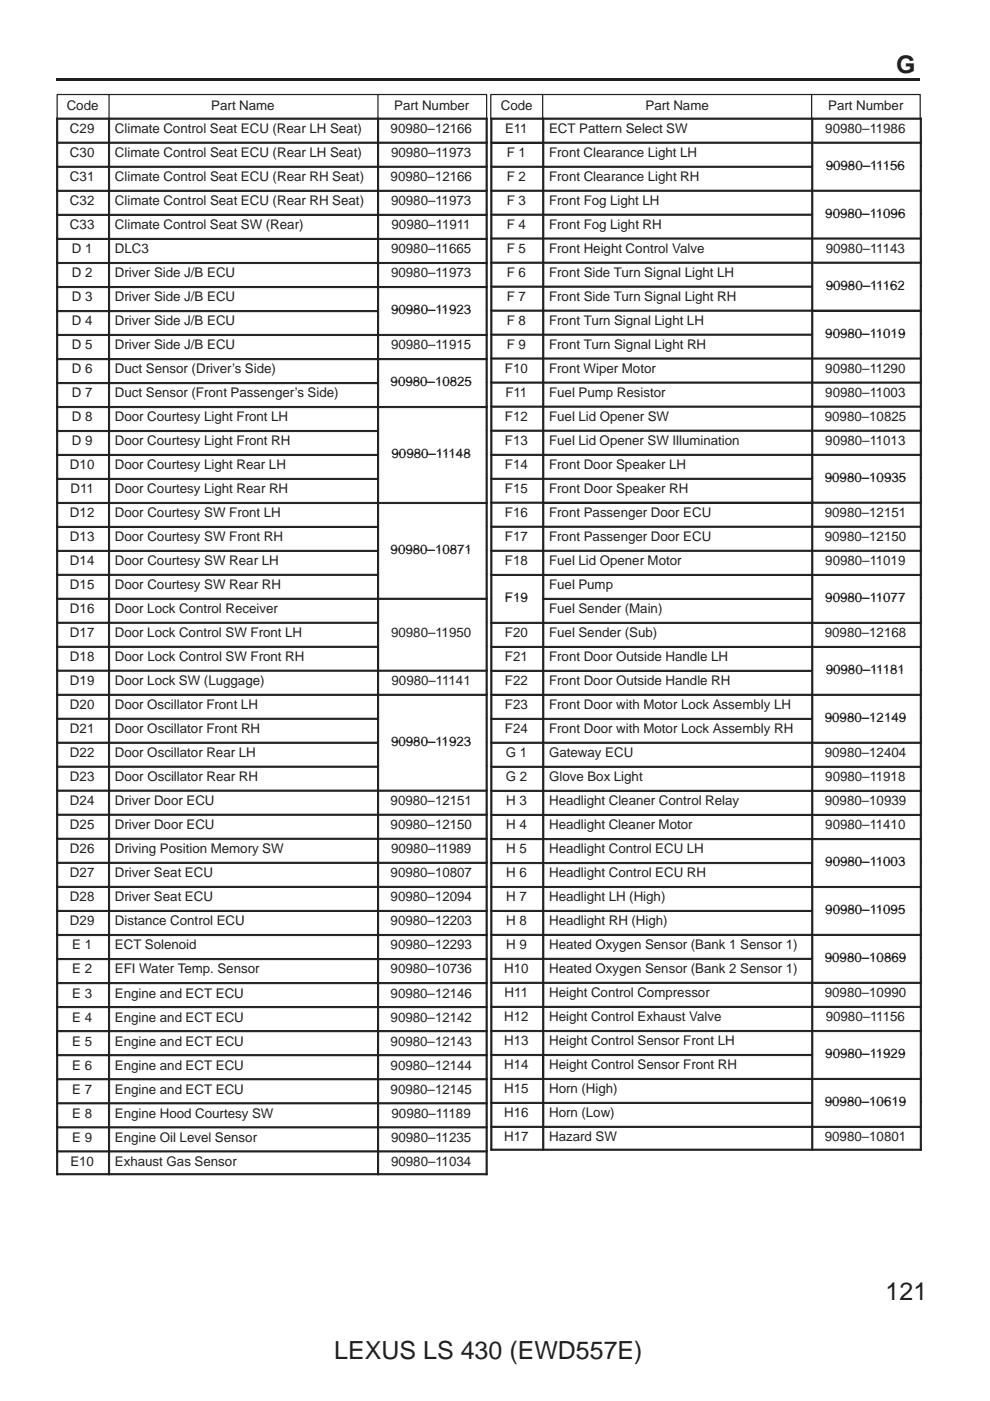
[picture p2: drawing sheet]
<svg xmlns="http://www.w3.org/2000/svg" width="210mm" height="297mm" viewBox="0 0 210 297" stroke-linecap="round" stroke-linejoin="round" font-family="sans-serif">
<defs><g id="words">
<g font-size="5.3" fill="#231f20">
<text x="190" y="15.5">G</text>
<text x="187.8" y="275.7">121</text>
<text x="70.9" y="288.2">LEXUS LS 430 (EWD557E)</text>
</g>
<g font-size="2.8" fill="#231f20">
<text x="14.1" y="23.4">Code</text>
<text x="44.8" y="23.4">Part Name</text>
<text x="83.6" y="23.4">Part Number</text>
<text x="106.2" y="23.4">Code</text>
<text x="136.9" y="23.4">Part Name</text>
<text x="175.6" y="23.4">Part Number</text>
<text x="14.8" y="28.2">C29</text>
<text x="24.4" y="28.2">Climate Control Seat ECU (Rear LH Seat)</text>
<text x="82.8" y="28.2">90980–12166</text>
<text x="107.1" y="28.2">E11</text>
<text x="116.4" y="28.2">ECT Pattern Select SW</text>
<text x="175" y="28.2">90980–11986</text>
<text x="14.8" y="33.3">C30</text>
<text x="24.4" y="33.3">Climate Control Seat ECU (Rear LH Seat)</text>
<text x="82.9" y="33.3">90980–11973</text>
<text x="107.5" y="33.3">F 1</text>
<text x="116.4" y="33.3">Front Clearance Light LH</text>
<text x="175.1" y="36">90980–11156</text>
<text x="14.8" y="38.4">C31</text>
<text x="24.4" y="38.4">Climate Control Seat ECU (Rear RH Seat)</text>
<text x="82.8" y="38.4">90980–12166</text>
<text x="107.5" y="38.4">F 2</text>
<text x="116.4" y="38.4">Front Clearance Light RH</text>
<text x="14.8" y="43.5">C32</text>
<text x="24.4" y="43.5">Climate Control Seat ECU (Rear RH Seat)</text>
<text x="82.9" y="43.5">90980–11973</text>
<text x="107.5" y="43.5">F 3</text>
<text x="116.4" y="43.5">Front Fog Light LH</text>
<text x="175" y="46.2">90980–11096</text>
<text x="14.8" y="48.6">C33</text>
<text x="15.2" y="53.7">D 1</text>
<text x="24.4" y="48.6">Climate Control Seat SW (Rear)</text>
<text x="24.4" y="53.7">DLC3</text>
<text x="82.9" y="53.7">90980–11665</text>
<text x="83" y="48.6">90980–11911</text>
<text x="107.5" y="48.5">F 4</text>
<text x="107.5" y="53.6">F 5</text>
<text x="116.4" y="48.5">Front Fog Light RH</text>
<text x="116.4" y="53.6">Front Height Control Valve</text>
<text x="175.1" y="53.6">90980–11143</text>
<text x="15.2" y="58.8">D 2</text>
<text x="24.4" y="58.8">Driver Side J/B ECU</text>
<text x="82.9" y="58.8">90980–11973</text>
<text x="107.5" y="58.7">F 6</text>
<text x="116.4" y="58.7">Front Side Turn Signal Light LH</text>
<text x="15.2" y="63.9">D 3</text>
<text x="24.4" y="63.9">Driver Side J/B ECU</text>
<text x="107.5" y="63.8">F 7</text>
<text x="116.4" y="63.8">Front Side Turn Signal Light RH</text>
<text x="175.1" y="61.4">90980–11162</text>
<text x="15.2" y="69">D 4</text>
<text x="24.4" y="69">Driver Side J/B ECU</text>
<text x="82.9" y="66.6">90980–11923</text>
<text x="107.5" y="68.9">F 8</text>
<text x="116.4" y="68.9">Front Turn Signal Light LH</text>
<text x="175" y="71.6">90980–11019</text>
<text x="15.2" y="74.1">D 5</text>
<text x="24.4" y="74.1">Driver Side J/B ECU</text>
<text x="82.9" y="74.1">90980–11915</text>
<text x="107.5" y="74">F 9</text>
<text x="116.4" y="74">Front Turn Signal Light RH</text>
<text x="15.2" y="79.2">D 6</text>
<text x="24.4" y="79.2">Duct Sensor (Driver’s Side)</text>
<text x="82.8" y="81.9">90980–10825</text>
<text x="107.1" y="79.1">F10</text>
<text x="116.4" y="79.1">Front Wiper Motor</text>
<text x="175" y="79.1">90980–11290</text>
<text x="15.2" y="84.2">D 7</text>
<text x="15.2" y="89.3">D 8</text>
<text x="24.4" y="84.2">Duct Sensor (Front Passenger’s Side)</text>
<text x="24.4" y="89.3">Door Courtesy Light Front LH</text>
<text x="107.1" y="89.3">F12</text>
<text x="107.2" y="84.2">F11</text>
<text x="116.4" y="84.2">Fuel Pump Resistor</text>
<text x="116.4" y="89.3">Fuel Lid Opener SW</text>
<text x="174.9" y="89.3">90980–10825</text>
<text x="175" y="84.2">90980–11003</text>
<text x="15.2" y="94.4">D 9</text>
<text x="24.4" y="94.4">Door Courtesy Light Front RH</text>
<text x="107.1" y="94.4">F13</text>
<text x="116.4" y="94.4">Fuel Lid Opener SW Illumination</text>
<text x="175" y="94.4">90980–11013</text>
<text x="14.8" y="99.5">D10</text>
<text x="24.4" y="99.5">Door Courtesy Light Rear LH</text>
<text x="83" y="97.1">90980–11148</text>
<text x="107.1" y="99.5">F14</text>
<text x="116.4" y="99.5">Front Door Speaker LH</text>
<text x="14.9" y="104.6">D11</text>
<text x="24.4" y="104.6">Door Courtesy Light Rear RH</text>
<text x="107.1" y="104.5">F15</text>
<text x="116.4" y="104.5">Front Door Speaker RH</text>
<text x="174.9" y="102.2">90980–10935</text>
<text x="14.8" y="109.7">D12</text>
<text x="24.4" y="109.7">Door Courtesy SW Front LH</text>
<text x="107.1" y="109.6">F16</text>
<text x="116.4" y="109.6">Front Passenger Door ECU</text>
<text x="174.9" y="109.6">90980–12151</text>
<text x="14.8" y="114.7">D13</text>
<text x="14.8" y="119.8">D14</text>
<text x="24.4" y="114.7">Door Courtesy SW Front RH</text>
<text x="24.4" y="119.8">Door Courtesy SW Rear LH</text>
<text x="82.8" y="117.5">90980–10871</text>
<text x="107.1" y="114.7">F17</text>
<text x="107.1" y="119.8">F18</text>
<text x="116.4" y="114.7">Front Passenger Door ECU</text>
<text x="116.4" y="119.8">Fuel Lid Opener Motor</text>
<text x="174.9" y="114.7">90980–12150</text>
<text x="175" y="119.8">90980–11019</text>
<text x="14.8" y="124.9">D15</text>
<text x="24.4" y="124.9">Door Courtesy SW Rear RH</text>
<text x="116.4" y="124.9">Fuel Pump</text>
<text x="14.8" y="130">D16</text>
<text x="24.4" y="130">Door Lock Control Receiver</text>
<text x="107.1" y="127.6">F19</text>
<text x="116.4" y="130">Fuel Sender (Main)</text>
<text x="175" y="127.6">90980–11077</text>
<text x="14.8" y="135.1">D17</text>
<text x="24.4" y="135.1">Door Lock Control SW Front LH</text>
<text x="82.9" y="135.1">90980–11950</text>
<text x="107.1" y="135.1">F20</text>
<text x="116.4" y="135.1">Fuel Sender (Sub)</text>
<text x="174.9" y="135.1">90980–12168</text>
<text x="14.8" y="140.2">D18</text>
<text x="24.4" y="140.2">Door Lock Control SW Front RH</text>
<text x="107.1" y="140.2">F21</text>
<text x="116.4" y="140.2">Front Door Outside Handle LH</text>
<text x="175.1" y="142.9">90980–11181</text>
<text x="14.8" y="145.3">D19</text>
<text x="24.4" y="145.3">Door Lock SW (Luggage)</text>
<text x="83" y="145.3">90980–11141</text>
<text x="107.1" y="145.3">F22</text>
<text x="116.4" y="145.3">Front Door Outside Handle RH</text>
<text x="14.8" y="150.3">D20</text>
<text x="14.8" y="155.4">D21</text>
<text x="24.4" y="150.3">Door Oscillator Front LH</text>
<text x="24.4" y="155.4">Door Oscillator Front RH</text>
<text x="107.1" y="150.3">F23</text>
<text x="107.1" y="155.4">F24</text>
<text x="116.4" y="150.3">Front Door with Motor Lock Assembly LH</text>
<text x="116.4" y="155.4">Front Door with Motor Lock Assembly RH</text>
<text x="174.9" y="153.1">90980–12149</text>
<text x="14.8" y="160.5">D22</text>
<text x="24.4" y="160.5">Door Oscillator Rear LH</text>
<text x="82.9" y="158.1">90980–11923</text>
<text x="107.2" y="160.5">G 1</text>
<text x="116.4" y="160.5">Gateway ECU</text>
<text x="174.9" y="160.5">90980–12404</text>
<text x="14.8" y="165.6">D23</text>
<text x="24.4" y="165.6">Door Oscillator Rear RH</text>
<text x="107.2" y="165.6">G 2</text>
<text x="116.4" y="165.6">Glove Box Light</text>
<text x="175" y="165.6">90980–11918</text>
<text x="14.8" y="170.7">D24</text>
<text x="24.4" y="170.7">Driver Door ECU</text>
<text x="82.8" y="170.7">90980–12151</text>
<text x="107.3" y="170.7">H 3</text>
<text x="116.4" y="170.7">Headlight Cleaner Control Relay</text>
<text x="174.9" y="170.7">90980–10939</text>
<text x="14.8" y="175.8">D25</text>
<text x="24.4" y="175.8">Driver Door ECU</text>
<text x="82.8" y="175.8">90980–12150</text>
<text x="107.3" y="175.8">H 4</text>
<text x="116.4" y="175.8">Headlight Cleaner Motor</text>
<text x="175" y="175.8">90980–11410</text>
<text x="14.8" y="180.9">D26</text>
<text x="14.8" y="186">D27</text>
<text x="24.4" y="180.9">Driving Position Memory SW</text>
<text x="24.4" y="186">Driver Seat ECU</text>
<text x="82.8" y="186">90980–10807</text>
<text x="82.9" y="180.9">90980–11989</text>
<text x="107.3" y="180.9">H 5</text>
<text x="107.3" y="186">H 6</text>
<text x="116.4" y="180.9">Headlight Control ECU LH</text>
<text x="116.4" y="186">Headlight Control ECU RH</text>
<text x="175" y="183.6">90980–11003</text>
<text x="14.8" y="191.1">D28</text>
<text x="24.4" y="191.1">Driver Seat ECU</text>
<text x="82.8" y="191.1">90980–12094</text>
<text x="107.3" y="191.1">H 7</text>
<text x="116.4" y="191.1">Headlight LH (High)</text>
<text x="14.8" y="196.2">D29</text>
<text x="24.4" y="196.2">Distance Control ECU</text>
<text x="82.8" y="196.2">90980–12203</text>
<text x="107.3" y="196.2">H 8</text>
<text x="116.4" y="196.2">Headlight RH (High)</text>
<text x="175" y="193.8">90980–11095</text>
<text x="15.3" y="201.3">E 1</text>
<text x="24.4" y="201.3">ECT Solenoid</text>
<text x="82.8" y="201.3">90980–12293</text>
<text x="107.3" y="201.2">H 9</text>
<text x="116.4" y="201.2">Heated Oxygen Sensor (Bank 1 Sensor 1)</text>
<text x="174.9" y="204">90980–10869</text>
<text x="15.3" y="206.4">E 2</text>
<text x="24.4" y="206.4">EFI Water Temp. Sensor</text>
<text x="82.8" y="206.4">90980–10736</text>
<text x="106.9" y="206.3">H10</text>
<text x="116.4" y="206.3">Heated Oxygen Sensor (Bank 2 Sensor 1)</text>
<text x="15.3" y="211.5">E 3</text>
<text x="24.4" y="211.5">Engine and ECT ECU</text>
<text x="82.8" y="211.5">90980–12146</text>
<text x="107" y="211.4">H11</text>
<text x="116.4" y="211.4">Height Control Compressor</text>
<text x="174.9" y="211.4">90980–10990</text>
<text x="15.3" y="216.6">E 4</text>
<text x="15.3" y="221.7">E 5</text>
<text x="24.4" y="216.6">Engine and ECT ECU</text>
<text x="24.4" y="221.7">Engine and ECT ECU</text>
<text x="82.8" y="216.6">90980–12142</text>
<text x="82.8" y="221.7">90980–12143</text>
<text x="106.9" y="216.5">H12</text>
<text x="106.9" y="221.6">H13</text>
<text x="116.4" y="216.5">Height Control Exhaust Valve</text>
<text x="116.4" y="221.6">Height Control Sensor Front LH</text>
<text x="175.1" y="216.5">90980–11156</text>
<text x="15.3" y="226.8">E 6</text>
<text x="24.4" y="226.8">Engine and ECT ECU</text>
<text x="82.8" y="226.8">90980–12144</text>
<text x="106.9" y="226.7">H14</text>
<text x="116.4" y="226.7">Height Control Sensor Front RH</text>
<text x="175" y="224.3">90980–11929</text>
<text x="15.3" y="231.9">E 7</text>
<text x="24.4" y="231.9">Engine and ECT ECU</text>
<text x="82.8" y="231.9">90980–12145</text>
<text x="106.9" y="231.8">H15</text>
<text x="116.4" y="231.8">Horn (High)</text>
<text x="15.3" y="237">E 8</text>
<text x="24.4" y="237">Engine Hood Courtesy SW</text>
<text x="83" y="237">90980–11189</text>
<text x="106.9" y="236.9">H16</text>
<text x="116.4" y="236.9">Horn (Low)</text>
<text x="174.9" y="234.5">90980–10619</text>
<text x="15.3" y="242.1">E 9</text>
<text x="24.4" y="242.1">Engine Oil Level Sensor</text>
<text x="82.9" y="242.1">90980–11235</text>
<text x="106.9" y="242">H17</text>
<text x="116.4" y="242">Hazard SW</text>
<text x="174.9" y="242">90980–10801</text>
<text x="14.9" y="247.2">E10</text>
<text x="24.4" y="247.2">Exhaust Gas Sensor</text>
<text x="82.9" y="247.2">90980–11034</text>
</g>
</g></defs>
<path d="M12 16.5h183.1v.5h-183.1z" fill-rule="evenodd" fill="#231f20"/>
<path d="M12.1 25v-5h91.1v5M23.1 20v5M80.1 20v5M104.1 25v-5h91v5M115.1 20v5M172.1 20v5" fill="none" stroke="#231f20" stroke-width=".26"/>
<g fill="#231f20" stroke="#231f20" stroke-width=".21">
<path d="M12 25h.2v5.1h-.2z" fill-rule="evenodd"/>
<path d="M12 25h11v.3h-11z" fill-rule="evenodd"/>
<path d="M23 25h.2v5.1h-.2z" fill-rule="evenodd"/>
<path d="M23 25h57v.3h-57z" fill-rule="evenodd"/>
<path d="M80 25h.3v5.1h-.3z" fill-rule="evenodd"/>
<path d="M103.1 25h.2v5.1h-.2z" fill-rule="evenodd"/>
<path d="M80 25h23.3v.3h-23.3z" fill-rule="evenodd"/>
<path d="M12 30.1h.2v5.1h-.2z" fill-rule="evenodd"/>
<path d="M12 30.1h11v.3h-11z" fill-rule="evenodd"/>
<path d="M23 30.1h.2v5.1h-.2z" fill-rule="evenodd"/>
<path d="M23 30.1h57v.3h-57z" fill-rule="evenodd"/>
<path d="M80 30.1h.3v5.1h-.3z" fill-rule="evenodd"/>
<path d="M103.1 30.1h.2v5.1h-.2z" fill-rule="evenodd"/>
<path d="M80 30.1h23.3v.3h-23.3z" fill-rule="evenodd"/>
<path d="M12 35.2h.2v5.1h-.2z" fill-rule="evenodd"/>
<path d="M12 35.2h11v.3h-11z" fill-rule="evenodd"/>
<path d="M23 35.2h.2v5.1h-.2z" fill-rule="evenodd"/>
<path d="M23 35.2h57v.3h-57z" fill-rule="evenodd"/>
<path d="M80 35.2h.3v5.1h-.3z" fill-rule="evenodd"/>
<path d="M103.1 35.2h.2v5.1h-.2z" fill-rule="evenodd"/>
<path d="M80 35.2h23.3v.3h-23.3z" fill-rule="evenodd"/>
<path d="M12 40.3h.2v5.1h-.2z" fill-rule="evenodd"/>
<path d="M12 40.3h11v.3h-11z" fill-rule="evenodd"/>
<path d="M23 40.3h.2v5.1h-.2z" fill-rule="evenodd"/>
<path d="M23 40.3h57v.3h-57z" fill-rule="evenodd"/>
<path d="M80 40.3h.3v5.1h-.3z" fill-rule="evenodd"/>
<path d="M103.1 40.3h.2v5.1h-.2z" fill-rule="evenodd"/>
<path d="M80 40.3h23.3v.3h-23.3z" fill-rule="evenodd"/>
<path d="M12 45.4h.2v5.1h-.2z" fill-rule="evenodd"/>
<path d="M12 45.4h11v.3h-11z" fill-rule="evenodd"/>
<path d="M23 45.4h.2v5.1h-.2z" fill-rule="evenodd"/>
<path d="M23 45.4h57v.3h-57z" fill-rule="evenodd"/>
<path d="M80 45.4h.3v5.1h-.3z" fill-rule="evenodd"/>
<path d="M103.1 45.4h.2v5.1h-.2z" fill-rule="evenodd"/>
<path d="M80 45.4h23.3v.3h-23.3z" fill-rule="evenodd"/>
<path d="M12 50.5h.2v5.1h-.2z" fill-rule="evenodd"/>
<path d="M12 50.5h11v.3h-11z" fill-rule="evenodd"/>
<path d="M23 50.5h.2v5.1h-.2z" fill-rule="evenodd"/>
<path d="M23 50.5h57v.3h-57z" fill-rule="evenodd"/>
<path d="M80 50.5h.3v5.1h-.3z" fill-rule="evenodd"/>
<path d="M103.1 50.5h.2v5.1h-.2z" fill-rule="evenodd"/>
<path d="M80 50.5h23.3v.3h-23.3z" fill-rule="evenodd"/>
<path d="M12 55.6h.2v5.1h-.2z" fill-rule="evenodd"/>
<path d="M12 55.6h11v.3h-11z" fill-rule="evenodd"/>
<path d="M23 55.6h.2v5.1h-.2z" fill-rule="evenodd"/>
<path d="M23 55.6h57v.3h-57z" fill-rule="evenodd"/>
<path d="M80 55.6h.3v5.1h-.3z" fill-rule="evenodd"/>
<path d="M103.1 55.6h.2v5.1h-.2z" fill-rule="evenodd"/>
<path d="M80 55.6h23.3v.3h-23.3z" fill-rule="evenodd"/>
<path d="M12 60.7h.2v5.1h-.2z" fill-rule="evenodd"/>
<path d="M12 60.7h11v.3h-11z" fill-rule="evenodd"/>
<path d="M23 60.7h.2v5.1h-.2z" fill-rule="evenodd"/>
<path d="M23 60.7h57v.3h-57z" fill-rule="evenodd"/>
<path d="M80 60.7h.3v5.1h-.3z" fill-rule="evenodd"/>
<path d="M103.1 60.7h.2v5.1h-.2z" fill-rule="evenodd"/>
<path d="M80 60.7h23.3v.3h-23.3z" fill-rule="evenodd"/>
<path d="M12 65.8h.2v5.1h-.2z" fill-rule="evenodd"/>
<path d="M12 65.8h11v.3h-11z" fill-rule="evenodd"/>
<path d="M23 65.8h.2v5.1h-.2z" fill-rule="evenodd"/>
<path d="M23 65.8h57v.3h-57z" fill-rule="evenodd"/>
<path d="M80 65.8h.3v5.1h-.3z" fill-rule="evenodd"/>
<path d="M103.1 65.8h.2v5.1h-.2z" fill-rule="evenodd"/>
<path d="M12 70.9h.2v5.1h-.2z" fill-rule="evenodd"/>
<path d="M12 70.9h11v.2h-11z" fill-rule="evenodd"/>
<path d="M23 70.9h.2v5.1h-.2z" fill-rule="evenodd"/>
<path d="M23 70.9h57v.2h-57z" fill-rule="evenodd"/>
<path d="M80 70.9h.3v5.1h-.3z" fill-rule="evenodd"/>
<path d="M103.1 70.9h.2v5.1h-.2z" fill-rule="evenodd"/>
<path d="M80 70.9h23.3v.2h-23.3z" fill-rule="evenodd"/>
<path d="M12 76h.2v5.1h-.2z" fill-rule="evenodd"/>
<path d="M12 76h11v.3h-11z" fill-rule="evenodd"/>
<path d="M23 76h.2v5.1h-.2z" fill-rule="evenodd"/>
<path d="M23 76h57v.3h-57z" fill-rule="evenodd"/>
<path d="M80 76h.3v5.1h-.3z" fill-rule="evenodd"/>
<path d="M103.1 76h.2v5.1h-.2z" fill-rule="evenodd"/>
<path d="M80 76h23.3v.3h-23.3z" fill-rule="evenodd"/>
<path d="M12 81.1h.2v5.1h-.2z" fill-rule="evenodd"/>
<path d="M12 81.1h11v.2h-11z" fill-rule="evenodd"/>
<path d="M23 81.1h.2v5.1h-.2z" fill-rule="evenodd"/>
<path d="M23 81.1h57v.2h-57z" fill-rule="evenodd"/>
<path d="M80 81.1h.3v5.1h-.3z" fill-rule="evenodd"/>
<path d="M103.1 81.1h.2v5.1h-.2z" fill-rule="evenodd"/>
<path d="M12 86.2h.2v5h-.2z" fill-rule="evenodd"/>
<path d="M12 86.2h11v.2h-11z" fill-rule="evenodd"/>
<path d="M23 86.2h.2v5h-.2z" fill-rule="evenodd"/>
<path d="M23 86.2h57v.2h-57z" fill-rule="evenodd"/>
<path d="M80 86.2h.3v5h-.3z" fill-rule="evenodd"/>
<path d="M103.1 86.2h.2v5h-.2z" fill-rule="evenodd"/>
<path d="M80 86.2h23.3v.2h-23.3z" fill-rule="evenodd"/>
<path d="M12 91.3h.2v5h-.2z" fill-rule="evenodd"/>
<path d="M12 91.3h11v.2h-11z" fill-rule="evenodd"/>
<path d="M23 91.3h.2v5h-.2z" fill-rule="evenodd"/>
<path d="M23 91.3h57v.2h-57z" fill-rule="evenodd"/>
<path d="M80 91.3h.3v5h-.3z" fill-rule="evenodd"/>
<path d="M103.1 91.3h.2v5h-.2z" fill-rule="evenodd"/>
<path d="M12 96.3h.2v5.1h-.2z" fill-rule="evenodd"/>
<path d="M12 96.3h11v.3h-11z" fill-rule="evenodd"/>
<path d="M23 96.3h.2v5.1h-.2z" fill-rule="evenodd"/>
<path d="M23 96.3h57v.3h-57z" fill-rule="evenodd"/>
<path d="M80 96.3h.3v5.1h-.3z" fill-rule="evenodd"/>
<path d="M103.1 96.3h.2v5.1h-.2z" fill-rule="evenodd"/>
<path d="M12 101.4h.2v5.1h-.2z" fill-rule="evenodd"/>
<path d="M12 101.4h11v.3h-11z" fill-rule="evenodd"/>
<path d="M23 101.4h.2v5.1h-.2z" fill-rule="evenodd"/>
<path d="M23 101.4h57v.3h-57z" fill-rule="evenodd"/>
<path d="M80 101.4h.3v5.1h-.3z" fill-rule="evenodd"/>
<path d="M103.1 101.4h.2v5.1h-.2z" fill-rule="evenodd"/>
<path d="M12 106.5h.2v5.1h-.2z" fill-rule="evenodd"/>
<path d="M12 106.5h11v.3h-11z" fill-rule="evenodd"/>
<path d="M23 106.5h.2v5.1h-.2z" fill-rule="evenodd"/>
<path d="M23 106.5h57v.3h-57z" fill-rule="evenodd"/>
<path d="M80 106.5h.3v5.1h-.3z" fill-rule="evenodd"/>
<path d="M103.1 106.5h.2v5.1h-.2z" fill-rule="evenodd"/>
<path d="M80 106.5h23.3v.3h-23.3z" fill-rule="evenodd"/>
<path d="M12 111.6h.2v5.1h-.2z" fill-rule="evenodd"/>
<path d="M12 111.6h11v.2h-11z" fill-rule="evenodd"/>
<path d="M23 111.6h.2v5.1h-.2z" fill-rule="evenodd"/>
<path d="M23 111.6h57v.2h-57z" fill-rule="evenodd"/>
<path d="M80 111.6h.3v5.1h-.3z" fill-rule="evenodd"/>
<path d="M103.1 111.6h.2v5.1h-.2z" fill-rule="evenodd"/>
<path d="M12 116.7h.2v5h-.2z" fill-rule="evenodd"/>
<path d="M12 116.7h11v.2h-11z" fill-rule="evenodd"/>
<path d="M23 116.7h.2v5h-.2z" fill-rule="evenodd"/>
<path d="M23 116.7h57v.2h-57z" fill-rule="evenodd"/>
<path d="M80 116.7h.3v5h-.3z" fill-rule="evenodd"/>
<path d="M103.1 116.7h.2v5h-.2z" fill-rule="evenodd"/>
<path d="M12 121.8h.2v5h-.2z" fill-rule="evenodd"/>
<path d="M12 121.8h11v.2h-11z" fill-rule="evenodd"/>
<path d="M23 121.8h.2v5h-.2z" fill-rule="evenodd"/>
<path d="M23 121.8h57v.2h-57z" fill-rule="evenodd"/>
<path d="M80 121.8h.3v5h-.3z" fill-rule="evenodd"/>
<path d="M103.1 121.8h.2v5h-.2z" fill-rule="evenodd"/>
<path d="M12 126.8h.2v5.1h-.2z" fill-rule="evenodd"/>
<path d="M12 126.8h11v.3h-11z" fill-rule="evenodd"/>
<path d="M23 126.8h.2v5.1h-.2z" fill-rule="evenodd"/>
<path d="M23 126.8h57v.3h-57z" fill-rule="evenodd"/>
<path d="M80 126.8h.3v5.1h-.3z" fill-rule="evenodd"/>
<path d="M103.1 126.8h.2v5.1h-.2z" fill-rule="evenodd"/>
<path d="M80 126.8h23.3v.3h-23.3z" fill-rule="evenodd"/>
<path d="M12 131.9h.2v5.1h-.2z" fill-rule="evenodd"/>
<path d="M12 131.9h11v.3h-11z" fill-rule="evenodd"/>
<path d="M23 131.9h.2v5.1h-.2z" fill-rule="evenodd"/>
<path d="M23 131.9h57v.3h-57z" fill-rule="evenodd"/>
<path d="M80 131.9h.3v5.1h-.3z" fill-rule="evenodd"/>
<path d="M103.1 131.9h.2v5.1h-.2z" fill-rule="evenodd"/>
<path d="M12 137h.2v5.1h-.2z" fill-rule="evenodd"/>
<path d="M12 137h11v.3h-11z" fill-rule="evenodd"/>
<path d="M23 137h.2v5.1h-.2z" fill-rule="evenodd"/>
<path d="M23 137h57v.3h-57z" fill-rule="evenodd"/>
<path d="M103.1 137h.2v5.1h-.2z" fill-rule="evenodd"/>
<path d="M12 142.1h.2v5.1h-.2z" fill-rule="evenodd"/>
<path d="M12 142.1h11v.2h-11z" fill-rule="evenodd"/>
<path d="M23 142.1h.2v5.1h-.2z" fill-rule="evenodd"/>
<path d="M23 142.1h57v.2h-57z" fill-rule="evenodd"/>
<path d="M80 142.1h.3v5.1h-.3z" fill-rule="evenodd"/>
<path d="M103.1 142.1h.2v5.1h-.2z" fill-rule="evenodd"/>
<path d="M80 142.1h23.3v.2h-23.3z" fill-rule="evenodd"/>
<path d="M12 147.2h.2v5.1h-.2z" fill-rule="evenodd"/>
<path d="M12 147.2h11v.2h-11z" fill-rule="evenodd"/>
<path d="M23 147.2h.2v5.1h-.2z" fill-rule="evenodd"/>
<path d="M23 147.2h57v.2h-57z" fill-rule="evenodd"/>
<path d="M80 147.2h.3v5.1h-.3z" fill-rule="evenodd"/>
<path d="M103.1 147.2h.2v5.1h-.2z" fill-rule="evenodd"/>
<path d="M80 147.2h23.3v.2h-23.3z" fill-rule="evenodd"/>
<path d="M12 152.3h.2v5h-.2z" fill-rule="evenodd"/>
<path d="M12 152.3h11v.2h-11z" fill-rule="evenodd"/>
<path d="M23 152.3h.2v5h-.2z" fill-rule="evenodd"/>
<path d="M23 152.3h57v.2h-57z" fill-rule="evenodd"/>
<path d="M80 152.3h.3v5h-.3z" fill-rule="evenodd"/>
<path d="M103.1 152.3h.2v5h-.2z" fill-rule="evenodd"/>
<path d="M12 157.4h.2v5h-.2z" fill-rule="evenodd"/>
<path d="M12 157.4h11v.2h-11z" fill-rule="evenodd"/>
<path d="M23 157.4h.2v5h-.2z" fill-rule="evenodd"/>
<path d="M23 157.4h57v.2h-57z" fill-rule="evenodd"/>
<path d="M80 157.4h.3v5h-.3z" fill-rule="evenodd"/>
<path d="M103.1 157.4h.2v5h-.2z" fill-rule="evenodd"/>
<path d="M12 162.4h.2v5.1h-.2z" fill-rule="evenodd"/>
<path d="M12 162.4h11v.3h-11z" fill-rule="evenodd"/>
<path d="M23 162.4h.2v5.1h-.2z" fill-rule="evenodd"/>
<path d="M23 162.4h57v.3h-57z" fill-rule="evenodd"/>
<path d="M80 162.4h.3v5.1h-.3z" fill-rule="evenodd"/>
<path d="M103.1 162.4h.2v5.1h-.2z" fill-rule="evenodd"/>
<path d="M12 167.5h.2v5.1h-.2z" fill-rule="evenodd"/>
<path d="M12 167.5h11v.3h-11z" fill-rule="evenodd"/>
<path d="M23 167.5h.2v5.1h-.2z" fill-rule="evenodd"/>
<path d="M23 167.5h57v.3h-57z" fill-rule="evenodd"/>
<path d="M80 167.5h.3v5.1h-.3z" fill-rule="evenodd"/>
<path d="M103.1 167.5h.2v5.1h-.2z" fill-rule="evenodd"/>
<path d="M80 167.5h23.3v.3h-23.3z" fill-rule="evenodd"/>
<path d="M12 172.6h.2v5.1h-.2z" fill-rule="evenodd"/>
<path d="M12 172.6h11v.3h-11z" fill-rule="evenodd"/>
<path d="M23 172.6h.2v5.1h-.2z" fill-rule="evenodd"/>
<path d="M23 172.6h57v.3h-57z" fill-rule="evenodd"/>
<path d="M80 172.6h.3v5.1h-.3z" fill-rule="evenodd"/>
<path d="M103.1 172.6h.2v5.1h-.2z" fill-rule="evenodd"/>
<path d="M80 172.6h23.3v.3h-23.3z" fill-rule="evenodd"/>
<path d="M12 177.7h.2v5.1h-.2z" fill-rule="evenodd"/>
<path d="M12 177.7h11v.3h-11z" fill-rule="evenodd"/>
<path d="M23 177.7h.2v5.1h-.2z" fill-rule="evenodd"/>
<path d="M23 177.7h57v.3h-57z" fill-rule="evenodd"/>
<path d="M80 177.7h.3v5.1h-.3z" fill-rule="evenodd"/>
<path d="M103.1 177.7h.2v5.1h-.2z" fill-rule="evenodd"/>
<path d="M80 177.7h23.3v.3h-23.3z" fill-rule="evenodd"/>
<path d="M12 182.8h.2v5.1h-.2z" fill-rule="evenodd"/>
<path d="M12 182.8h11v.3h-11z" fill-rule="evenodd"/>
<path d="M23 182.8h.2v5.1h-.2z" fill-rule="evenodd"/>
<path d="M23 182.8h57v.3h-57z" fill-rule="evenodd"/>
<path d="M80 182.8h.3v5.1h-.3z" fill-rule="evenodd"/>
<path d="M103.1 182.8h.2v5.1h-.2z" fill-rule="evenodd"/>
<path d="M80 182.8h23.3v.3h-23.3z" fill-rule="evenodd"/>
<path d="M12 187.9h.2v5.1h-.2z" fill-rule="evenodd"/>
<path d="M12 187.9h11v.3h-11z" fill-rule="evenodd"/>
<path d="M23 187.9h.2v5.1h-.2z" fill-rule="evenodd"/>
<path d="M23 187.9h57v.3h-57z" fill-rule="evenodd"/>
<path d="M80 187.9h.3v5.1h-.3z" fill-rule="evenodd"/>
<path d="M103.1 187.9h.2v5.1h-.2z" fill-rule="evenodd"/>
<path d="M80 187.9h23.3v.3h-23.3z" fill-rule="evenodd"/>
<path d="M12 193h.2v5.1h-.2z" fill-rule="evenodd"/>
<path d="M12 193h11v.3h-11z" fill-rule="evenodd"/>
<path d="M23 193h.2v5.1h-.2z" fill-rule="evenodd"/>
<path d="M23 193h57v.3h-57z" fill-rule="evenodd"/>
<path d="M80 193h.3v5.1h-.3z" fill-rule="evenodd"/>
<path d="M103.1 193h.2v5.1h-.2z" fill-rule="evenodd"/>
<path d="M80 193h23.3v.3h-23.3z" fill-rule="evenodd"/>
<path d="M12 198.1h.2v5.1h-.2z" fill-rule="evenodd"/>
<path d="M12 198.1h11v.3h-11z" fill-rule="evenodd"/>
<path d="M23 198.1h.2v5.1h-.2z" fill-rule="evenodd"/>
<path d="M23 198.1h57v.3h-57z" fill-rule="evenodd"/>
<path d="M80 198.1h.3v5.1h-.3z" fill-rule="evenodd"/>
<path d="M103.1 198.1h.2v5.1h-.2z" fill-rule="evenodd"/>
<path d="M80 198.1h23.3v.3h-23.3z" fill-rule="evenodd"/>
<path d="M12 203.2h.2v5.1h-.2z" fill-rule="evenodd"/>
<path d="M12 203.2h11v.3h-11z" fill-rule="evenodd"/>
<path d="M23 203.2h.2v5.1h-.2z" fill-rule="evenodd"/>
<path d="M23 203.2h57v.3h-57z" fill-rule="evenodd"/>
<path d="M80 203.2h.3v5.1h-.3z" fill-rule="evenodd"/>
<path d="M103.1 203.2h.2v5.1h-.2z" fill-rule="evenodd"/>
<path d="M80 203.2h23.3v.3h-23.3z" fill-rule="evenodd"/>
<path d="M12 208.3h.2v5.1h-.2z" fill-rule="evenodd"/>
<path d="M12 208.3h11v.3h-11z" fill-rule="evenodd"/>
<path d="M23 208.3h.2v5.1h-.2z" fill-rule="evenodd"/>
<path d="M23 208.3h57v.3h-57z" fill-rule="evenodd"/>
<path d="M80 208.3h.3v5.1h-.3z" fill-rule="evenodd"/>
<path d="M103.1 208.3h.2v5.1h-.2z" fill-rule="evenodd"/>
<path d="M80 208.3h23.3v.3h-23.3z" fill-rule="evenodd"/>
<path d="M12 213.4h.2v5.1h-.2z" fill-rule="evenodd"/>
<path d="M12 213.4h11v.2h-11z" fill-rule="evenodd"/>
<path d="M23 213.4h.2v5.1h-.2z" fill-rule="evenodd"/>
<path d="M23 213.4h57v.2h-57z" fill-rule="evenodd"/>
<path d="M80 213.4h.3v5.1h-.3z" fill-rule="evenodd"/>
<path d="M103.1 213.4h.2v5.1h-.2z" fill-rule="evenodd"/>
<path d="M80 213.4h23.3v.2h-23.3z" fill-rule="evenodd"/>
<path d="M12 218.5h11v.2h-11z" fill-rule="evenodd"/>
<path d="M23 218.5h.2v5.1h-.2z" fill-rule="evenodd"/>
<path d="M23 218.5h57v.2h-57z" fill-rule="evenodd"/>
<path d="M80 218.5h.3v5.1h-.3z" fill-rule="evenodd"/>
<path d="M103.1 218.5h.2v5.1h-.2z" fill-rule="evenodd"/>
<path d="M80 218.5h23.3v.2h-23.3z" fill-rule="evenodd"/>
<path d="M12 223.6h.2v5.1h-.2z" fill-rule="evenodd"/>
<path d="M12 223.6h11v.2h-11z" fill-rule="evenodd"/>
<path d="M23 223.6h.2v5.1h-.2z" fill-rule="evenodd"/>
<path d="M23 223.6h57v.2h-57z" fill-rule="evenodd"/>
<path d="M80 223.6h.3v5.1h-.3z" fill-rule="evenodd"/>
<path d="M103.1 223.6h.2v5.1h-.2z" fill-rule="evenodd"/>
<path d="M80 223.6h23.3v.2h-23.3z" fill-rule="evenodd"/>
<path d="M12 228.7h.2v5.1h-.2z" fill-rule="evenodd"/>
<path d="M12 228.7h11v.2h-11z" fill-rule="evenodd"/>
<path d="M23 228.7h.2v5.1h-.2z" fill-rule="evenodd"/>
<path d="M23 228.7h57v.2h-57z" fill-rule="evenodd"/>
<path d="M80 228.7h.3v5.1h-.3z" fill-rule="evenodd"/>
<path d="M103.1 228.7h.2v5.1h-.2z" fill-rule="evenodd"/>
<path d="M80 228.7h23.3v.2h-23.3z" fill-rule="evenodd"/>
<path d="M12 233.8h.2v5.1h-.2z" fill-rule="evenodd"/>
<path d="M12 233.8h11v.2h-11z" fill-rule="evenodd"/>
<path d="M23 233.8h.2v5.1h-.2z" fill-rule="evenodd"/>
<path d="M23 233.8h57v.2h-57z" fill-rule="evenodd"/>
<path d="M80 233.8h.3v5.1h-.3z" fill-rule="evenodd"/>
<path d="M103.1 233.8h.2v5.1h-.2z" fill-rule="evenodd"/>
<path d="M80 233.8h23.3v.2h-23.3z" fill-rule="evenodd"/>
<path d="M12 238.9h.2v5.1h-.2z" fill-rule="evenodd"/>
<path d="M12 238.9h11v.2h-11z" fill-rule="evenodd"/>
<path d="M23 238.9h.2v5.1h-.2z" fill-rule="evenodd"/>
<path d="M23 238.9h57v.2h-57z" fill-rule="evenodd"/>
<path d="M80 238.9h.3v5.1h-.3z" fill-rule="evenodd"/>
<path d="M103.1 238.9h.2v5.1h-.2z" fill-rule="evenodd"/>
<path d="M80 238.9h23.3v.2h-23.3z" fill-rule="evenodd"/>
<path d="M12 244h.2v5.1h-.2z" fill-rule="evenodd"/>
<path d="M12 244h11v.2h-11z" fill-rule="evenodd"/>
<path d="M12 248.8h11v.3h-11z" fill-rule="evenodd"/>
<path d="M23 244h.2v5.1h-.2z" fill-rule="evenodd"/>
<path d="M23 244h57v.2h-57z" fill-rule="evenodd"/>
<path d="M23 248.8h57v.3h-57z" fill-rule="evenodd"/>
<path d="M80 244h.3v5.1h-.3z" fill-rule="evenodd"/>
<path d="M103.1 244h.2v5.1h-.2z" fill-rule="evenodd"/>
<path d="M80 244h23.3v.2h-23.3z" fill-rule="evenodd"/>
<path d="M80 248.8h23.3v.3h-23.3z" fill-rule="evenodd"/>
<path d="M104.1 25h.2v5.1h-.2z" fill-rule="evenodd"/>
<path d="M104.1 25h10.9v.3h-10.9z" fill-rule="evenodd"/>
<path d="M115.1 25h.2v5.1h-.2z" fill-rule="evenodd"/>
<path d="M115.1 25h57v.3h-57z" fill-rule="evenodd"/>
<path d="M172.1 25h.2v5.1h-.2z" fill-rule="evenodd"/>
<path d="M195.1 25h.3v5.1h-.3z" fill-rule="evenodd"/>
<path d="M172.1 25h23.3v.3h-23.3z" fill-rule="evenodd"/>
<path d="M104.1 30.1h.2v5.1h-.2z" fill-rule="evenodd"/>
<path d="M115.1 30.1h.2v5.1h-.2z" fill-rule="evenodd"/>
<path d="M115.1 30.1h57v.3h-57z" fill-rule="evenodd"/>
<path d="M172.1 30.1h.2v5.1h-.2z" fill-rule="evenodd"/>
<path d="M195.1 30.1h.3v5.1h-.3z" fill-rule="evenodd"/>
<path d="M172.1 30.1h23.3v.3h-23.3z" fill-rule="evenodd"/>
<path d="M104.1 35.2h.2v5.1h-.2z" fill-rule="evenodd"/>
<path d="M104.1 35.2h10.9v.3h-10.9z" fill-rule="evenodd"/>
<path d="M115.1 35.2h.2v5.1h-.2z" fill-rule="evenodd"/>
<path d="M115.1 35.2h57v.3h-57z" fill-rule="evenodd"/>
<path d="M172.1 35.2h.2v5.1h-.2z" fill-rule="evenodd"/>
<path d="M195.1 35.2h.3v5.1h-.3z" fill-rule="evenodd"/>
<path d="M104.1 40.3h.2v5.1h-.2z" fill-rule="evenodd"/>
<path d="M104.1 40.3h10.9v.3h-10.9z" fill-rule="evenodd"/>
<path d="M115.1 40.3h.2v5.1h-.2z" fill-rule="evenodd"/>
<path d="M115.1 40.3h57v.3h-57z" fill-rule="evenodd"/>
<path d="M172.1 40.3h.2v5.1h-.2z" fill-rule="evenodd"/>
<path d="M195.1 40.3h.3v5.1h-.3z" fill-rule="evenodd"/>
<path d="M172.1 40.3h23.3v.3h-23.3z" fill-rule="evenodd"/>
<path d="M104.1 45.4h.2v5h-.2z" fill-rule="evenodd"/>
<path d="M104.1 45.4h10.9v.2h-10.9z" fill-rule="evenodd"/>
<path d="M115.1 45.4h.2v5h-.2z" fill-rule="evenodd"/>
<path d="M115.1 45.4h57v.2h-57z" fill-rule="evenodd"/>
<path d="M172.1 45.4h.2v5h-.2z" fill-rule="evenodd"/>
<path d="M195.1 45.4h.3v5h-.3z" fill-rule="evenodd"/>
<path d="M104.1 50.5h.2v5.1h-.2z" fill-rule="evenodd"/>
<path d="M104.1 50.5h10.9v.2h-10.9z" fill-rule="evenodd"/>
<path d="M115.1 50.5h.2v5.1h-.2z" fill-rule="evenodd"/>
<path d="M115.1 50.5h57v.2h-57z" fill-rule="evenodd"/>
<path d="M172.1 50.5h.2v5.1h-.2z" fill-rule="evenodd"/>
<path d="M195.1 50.5h.3v5.1h-.3z" fill-rule="evenodd"/>
<path d="M172.1 50.5h23.3v.2h-23.3z" fill-rule="evenodd"/>
<path d="M104.1 55.6h.2v5h-.2z" fill-rule="evenodd"/>
<path d="M104.1 55.6h10.9v.2h-10.9z" fill-rule="evenodd"/>
<path d="M115.1 55.6h.2v5h-.2z" fill-rule="evenodd"/>
<path d="M115.1 55.6h57v.2h-57z" fill-rule="evenodd"/>
<path d="M172.1 55.6h.2v5h-.2z" fill-rule="evenodd"/>
<path d="M195.1 55.6h.3v5h-.3z" fill-rule="evenodd"/>
<path d="M172.1 55.6h23.3v.2h-23.3z" fill-rule="evenodd"/>
<path d="M104.1 60.7h.2v5h-.2z" fill-rule="evenodd"/>
<path d="M104.1 60.7h10.9v.2h-10.9z" fill-rule="evenodd"/>
<path d="M115.1 60.7h.2v5h-.2z" fill-rule="evenodd"/>
<path d="M115.1 60.7h57v.2h-57z" fill-rule="evenodd"/>
<path d="M172.1 60.7h.2v5h-.2z" fill-rule="evenodd"/>
<path d="M195.1 60.7h.3v5h-.3z" fill-rule="evenodd"/>
<path d="M104.1 65.7h.2v5.1h-.2z" fill-rule="evenodd"/>
<path d="M104.1 65.7h10.9v.3h-10.9z" fill-rule="evenodd"/>
<path d="M115.1 65.7h.2v5.1h-.2z" fill-rule="evenodd"/>
<path d="M115.1 65.7h57v.3h-57z" fill-rule="evenodd"/>
<path d="M172.1 65.7h.2v5.1h-.2z" fill-rule="evenodd"/>
<path d="M195.1 65.7h.3v5.1h-.3z" fill-rule="evenodd"/>
<path d="M104.1 70.8h.2v5.1h-.2z" fill-rule="evenodd"/>
<path d="M104.1 70.8h10.9v.3h-10.9z" fill-rule="evenodd"/>
<path d="M115.1 70.8h.2v5.1h-.2z" fill-rule="evenodd"/>
<path d="M115.1 70.8h57v.3h-57z" fill-rule="evenodd"/>
<path d="M172.1 70.8h.2v5.1h-.2z" fill-rule="evenodd"/>
<path d="M195.1 70.8h.3v5.1h-.3z" fill-rule="evenodd"/>
<path d="M104.1 75.9h.2v5.1h-.2z" fill-rule="evenodd"/>
<path d="M104.1 75.9h10.9v.2h-10.9z" fill-rule="evenodd"/>
<path d="M115.1 75.9h.2v5.1h-.2z" fill-rule="evenodd"/>
<path d="M115.1 75.9h57v.2h-57z" fill-rule="evenodd"/>
<path d="M172.1 75.9h.2v5.1h-.2z" fill-rule="evenodd"/>
<path d="M195.1 75.9h.3v5.1h-.3z" fill-rule="evenodd"/>
<path d="M172.1 75.9h23.3v.2h-23.3z" fill-rule="evenodd"/>
<path d="M104.1 81h.2v5.1h-.2z" fill-rule="evenodd"/>
<path d="M104.1 81h10.9v.2h-10.9z" fill-rule="evenodd"/>
<path d="M115.1 81h.2v5.1h-.2z" fill-rule="evenodd"/>
<path d="M115.1 81h57v.2h-57z" fill-rule="evenodd"/>
<path d="M172.1 81h.2v5.1h-.2z" fill-rule="evenodd"/>
<path d="M195.1 81h.3v5.1h-.3z" fill-rule="evenodd"/>
<path d="M172.1 81h23.3v.2h-23.3z" fill-rule="evenodd"/>
<path d="M104.1 86.1h.2v5.1h-.2z" fill-rule="evenodd"/>
<path d="M104.1 86.1h10.9v.2h-10.9z" fill-rule="evenodd"/>
<path d="M115.1 86.1h.2v5.1h-.2z" fill-rule="evenodd"/>
<path d="M115.1 86.1h57v.2h-57z" fill-rule="evenodd"/>
<path d="M172.1 86.1h.2v5.1h-.2z" fill-rule="evenodd"/>
<path d="M195.1 86.1h.3v5.1h-.3z" fill-rule="evenodd"/>
<path d="M172.1 86.1h23.3v.2h-23.3z" fill-rule="evenodd"/>
<path d="M104.1 91.2h.2v5.1h-.2z" fill-rule="evenodd"/>
<path d="M104.1 91.2h10.9v.2h-10.9z" fill-rule="evenodd"/>
<path d="M115.1 91.2h.2v5.1h-.2z" fill-rule="evenodd"/>
<path d="M115.1 91.2h57v.2h-57z" fill-rule="evenodd"/>
<path d="M172.1 91.2h.2v5.1h-.2z" fill-rule="evenodd"/>
<path d="M195.1 91.2h.3v5.1h-.3z" fill-rule="evenodd"/>
<path d="M172.1 91.2h23.3v.2h-23.3z" fill-rule="evenodd"/>
<path d="M104.1 96.3h.2v5.1h-.2z" fill-rule="evenodd"/>
<path d="M104.1 96.3h10.9v.3h-10.9z" fill-rule="evenodd"/>
<path d="M115.1 96.3h.2v5.1h-.2z" fill-rule="evenodd"/>
<path d="M115.1 96.3h57v.3h-57z" fill-rule="evenodd"/>
<path d="M172.1 96.3h.2v5.1h-.2z" fill-rule="evenodd"/>
<path d="M195.1 96.3h.3v5.1h-.3z" fill-rule="evenodd"/>
<path d="M172.1 96.3h23.3v.3h-23.3z" fill-rule="evenodd"/>
<path d="M104.1 101.4h.2v5h-.2z" fill-rule="evenodd"/>
<path d="M104.1 101.4h10.9v.2h-10.9z" fill-rule="evenodd"/>
<path d="M115.1 101.4h.2v5h-.2z" fill-rule="evenodd"/>
<path d="M115.1 101.4h57v.2h-57z" fill-rule="evenodd"/>
<path d="M172.1 101.4h.2v5h-.2z" fill-rule="evenodd"/>
<path d="M195.1 101.4h.3v5h-.3z" fill-rule="evenodd"/>
<path d="M104.1 106.5h.2v5h-.2z" fill-rule="evenodd"/>
<path d="M104.1 106.5h10.9v.2h-10.9z" fill-rule="evenodd"/>
<path d="M115.1 106.5h.2v5h-.2z" fill-rule="evenodd"/>
<path d="M172.1 106.5h.2v5h-.2z" fill-rule="evenodd"/>
<path d="M195.1 106.5h.3v5h-.3z" fill-rule="evenodd"/>
<path d="M172.1 106.5h23.3v.2h-23.3z" fill-rule="evenodd"/>
<path d="M104.1 111.6h.2v5h-.2z" fill-rule="evenodd"/>
<path d="M104.1 111.6h10.9v.2h-10.9z" fill-rule="evenodd"/>
<path d="M115.1 111.6h.2v5h-.2z" fill-rule="evenodd"/>
<path d="M115.1 111.6h57v.2h-57z" fill-rule="evenodd"/>
<path d="M172.1 111.6h.2v5h-.2z" fill-rule="evenodd"/>
<path d="M195.1 111.6h.3v5h-.3z" fill-rule="evenodd"/>
<path d="M172.1 111.6h23.3v.2h-23.3z" fill-rule="evenodd"/>
<path d="M104.1 116.7h.2v5.1h-.2z" fill-rule="evenodd"/>
<path d="M104.1 116.7h10.9v.2h-10.9z" fill-rule="evenodd"/>
<path d="M115.1 116.7h.2v5.1h-.2z" fill-rule="evenodd"/>
<path d="M115.1 116.7h57v.2h-57z" fill-rule="evenodd"/>
<path d="M172.1 116.7h.2v5.1h-.2z" fill-rule="evenodd"/>
<path d="M195.1 116.7h.3v5.1h-.3z" fill-rule="evenodd"/>
<path d="M172.1 116.7h23.3v.2h-23.3z" fill-rule="evenodd"/>
<path d="M104.1 121.8h.2v5h-.2z" fill-rule="evenodd"/>
<path d="M104.1 121.8h10.9v.2h-10.9z" fill-rule="evenodd"/>
<path d="M115.1 121.8h.2v5h-.2z" fill-rule="evenodd"/>
<path d="M115.1 121.8h57v.2h-57z" fill-rule="evenodd"/>
<path d="M172.1 121.8h.2v5h-.2z" fill-rule="evenodd"/>
<path d="M195.1 121.8h.3v5h-.3z" fill-rule="evenodd"/>
<path d="M172.1 121.8h23.3v.2h-23.3z" fill-rule="evenodd"/>
<path d="M104.1 126.9h.2v5h-.2z" fill-rule="evenodd"/>
<path d="M115.1 126.9h.2v5h-.2z" fill-rule="evenodd"/>
<path d="M115.1 126.9h57v.2h-57z" fill-rule="evenodd"/>
<path d="M172.1 126.9h.2v5h-.2z" fill-rule="evenodd"/>
<path d="M195.1 126.9h.3v5h-.3z" fill-rule="evenodd"/>
<path d="M104.1 131.9h.2v5.1h-.2z" fill-rule="evenodd"/>
<path d="M104.1 131.9h10.9v.3h-10.9z" fill-rule="evenodd"/>
<path d="M115.1 131.9h.2v5.1h-.2z" fill-rule="evenodd"/>
<path d="M115.1 131.9h57v.3h-57z" fill-rule="evenodd"/>
<path d="M172.1 131.9h.2v5.1h-.2z" fill-rule="evenodd"/>
<path d="M195.1 131.9h.3v5.1h-.3z" fill-rule="evenodd"/>
<path d="M172.1 131.9h23.3v.3h-23.3z" fill-rule="evenodd"/>
<path d="M104.1 137h.2v5.1h-.2z" fill-rule="evenodd"/>
<path d="M104.1 137h10.9v.3h-10.9z" fill-rule="evenodd"/>
<path d="M115.1 137h.2v5.1h-.2z" fill-rule="evenodd"/>
<path d="M115.1 137h57v.3h-57z" fill-rule="evenodd"/>
<path d="M172.1 137h.2v5.1h-.2z" fill-rule="evenodd"/>
<path d="M195.1 137h.3v5.1h-.3z" fill-rule="evenodd"/>
<path d="M172.1 137h23.3v.3h-23.3z" fill-rule="evenodd"/>
<path d="M104.1 142.1h.2v5.1h-.2z" fill-rule="evenodd"/>
<path d="M104.1 142.1h10.9v.3h-10.9z" fill-rule="evenodd"/>
<path d="M115.1 142.1h.2v5.1h-.2z" fill-rule="evenodd"/>
<path d="M115.1 142.1h57v.3h-57z" fill-rule="evenodd"/>
<path d="M172.1 142.1h.2v5.1h-.2z" fill-rule="evenodd"/>
<path d="M195.1 142.1h.3v5.1h-.3z" fill-rule="evenodd"/>
<path d="M104.1 147.2h.2v5.1h-.2z" fill-rule="evenodd"/>
<path d="M115.1 147.2h.2v5.1h-.2z" fill-rule="evenodd"/>
<path d="M115.1 147.2h57v.2h-57z" fill-rule="evenodd"/>
<path d="M172.1 147.2h.2v5.1h-.2z" fill-rule="evenodd"/>
<path d="M195.1 147.2h.3v5.1h-.3z" fill-rule="evenodd"/>
<path d="M172.1 147.2h23.3v.2h-23.3z" fill-rule="evenodd"/>
<path d="M104.1 152.3h.2v5h-.2z" fill-rule="evenodd"/>
<path d="M104.1 152.3h10.9v.2h-10.9z" fill-rule="evenodd"/>
<path d="M115.1 152.3h.2v5h-.2z" fill-rule="evenodd"/>
<path d="M115.1 152.3h57v.2h-57z" fill-rule="evenodd"/>
<path d="M172.1 152.3h.2v5h-.2z" fill-rule="evenodd"/>
<path d="M195.1 152.3h.3v5h-.3z" fill-rule="evenodd"/>
<path d="M104.1 157.4h.2v5h-.2z" fill-rule="evenodd"/>
<path d="M104.1 157.4h10.9v.2h-10.9z" fill-rule="evenodd"/>
<path d="M115.1 157.4h.2v5h-.2z" fill-rule="evenodd"/>
<path d="M115.1 157.4h57v.2h-57z" fill-rule="evenodd"/>
<path d="M172.1 157.4h.2v5h-.2z" fill-rule="evenodd"/>
<path d="M195.1 157.4h.3v5h-.3z" fill-rule="evenodd"/>
<path d="M172.1 157.4h23.3v.2h-23.3z" fill-rule="evenodd"/>
<path d="M104.1 162.5h.2v5h-.2z" fill-rule="evenodd"/>
<path d="M104.1 162.5h10.9v.2h-10.9z" fill-rule="evenodd"/>
<path d="M115.1 162.5h.2v5h-.2z" fill-rule="evenodd"/>
<path d="M115.1 162.5h57v.2h-57z" fill-rule="evenodd"/>
<path d="M172.1 162.5h.2v5h-.2z" fill-rule="evenodd"/>
<path d="M195.1 162.5h.3v5h-.3z" fill-rule="evenodd"/>
<path d="M172.1 162.5h23.3v.2h-23.3z" fill-rule="evenodd"/>
<path d="M104.1 167.6h.2v5h-.2z" fill-rule="evenodd"/>
<path d="M104.1 167.6h10.9v.2h-10.9z" fill-rule="evenodd"/>
<path d="M115.1 167.6h.2v5h-.2z" fill-rule="evenodd"/>
<path d="M115.1 167.6h57v.2h-57z" fill-rule="evenodd"/>
<path d="M172.1 167.6h.2v5h-.2z" fill-rule="evenodd"/>
<path d="M195.1 167.6h.3v5h-.3z" fill-rule="evenodd"/>
<path d="M172.1 167.6h23.3v.2h-23.3z" fill-rule="evenodd"/>
<path d="M104.1 172.7h.2v5h-.2z" fill-rule="evenodd"/>
<path d="M104.1 172.7h10.9v.2h-10.9z" fill-rule="evenodd"/>
<path d="M115.1 172.7h.2v5h-.2z" fill-rule="evenodd"/>
<path d="M115.1 172.7h57v.2h-57z" fill-rule="evenodd"/>
<path d="M172.1 172.7h.2v5h-.2z" fill-rule="evenodd"/>
<path d="M195.1 172.7h.3v5h-.3z" fill-rule="evenodd"/>
<path d="M172.1 172.7h23.3v.2h-23.3z" fill-rule="evenodd"/>
<path d="M104.1 177.8h.2v5h-.2z" fill-rule="evenodd"/>
<path d="M104.1 177.8h10.9v.2h-10.9z" fill-rule="evenodd"/>
<path d="M115.1 177.8h.2v5h-.2z" fill-rule="evenodd"/>
<path d="M115.1 177.8h57v.2h-57z" fill-rule="evenodd"/>
<path d="M172.1 177.8h.2v5h-.2z" fill-rule="evenodd"/>
<path d="M195.1 177.8h.3v5h-.3z" fill-rule="evenodd"/>
<path d="M172.1 177.8h23.3v.2h-23.3z" fill-rule="evenodd"/>
<path d="M104.1 182.9h.2v5h-.2z" fill-rule="evenodd"/>
<path d="M104.1 182.9h10.9v.2h-10.9z" fill-rule="evenodd"/>
<path d="M115.1 182.9h.2v5h-.2z" fill-rule="evenodd"/>
<path d="M115.1 182.9h57v.2h-57z" fill-rule="evenodd"/>
<path d="M195.1 182.9h.3v5h-.3z" fill-rule="evenodd"/>
<path d="M104.1 187.9h.2v5.1h-.2z" fill-rule="evenodd"/>
<path d="M104.1 187.9h10.9v.3h-10.9z" fill-rule="evenodd"/>
<path d="M115.1 187.9h.2v5.1h-.2z" fill-rule="evenodd"/>
<path d="M115.1 187.9h57v.3h-57z" fill-rule="evenodd"/>
<path d="M172.1 187.9h.2v5.1h-.2z" fill-rule="evenodd"/>
<path d="M195.1 187.9h.3v5.1h-.3z" fill-rule="evenodd"/>
<path d="M172.1 187.9h23.3v.3h-23.3z" fill-rule="evenodd"/>
<path d="M104.1 193h.2v5.1h-.2z" fill-rule="evenodd"/>
<path d="M104.1 193h10.9v.3h-10.9z" fill-rule="evenodd"/>
<path d="M115.1 193h.2v5.1h-.2z" fill-rule="evenodd"/>
<path d="M115.1 193h57v.3h-57z" fill-rule="evenodd"/>
<path d="M172.1 193h.2v5.1h-.2z" fill-rule="evenodd"/>
<path d="M195.1 193h.3v5.1h-.3z" fill-rule="evenodd"/>
<path d="M104.1 198.1h.2v5.1h-.2z" fill-rule="evenodd"/>
<path d="M104.1 198.1h10.9v.2h-10.9z" fill-rule="evenodd"/>
<path d="M115.1 198.1h.2v5.1h-.2z" fill-rule="evenodd"/>
<path d="M115.1 198.1h57v.2h-57z" fill-rule="evenodd"/>
<path d="M172.1 198.1h.2v5.1h-.2z" fill-rule="evenodd"/>
<path d="M195.1 198.1h.3v5.1h-.3z" fill-rule="evenodd"/>
<path d="M172.1 198.1h23.3v.2h-23.3z" fill-rule="evenodd"/>
<path d="M104.1 203.2h.2v5h-.2z" fill-rule="evenodd"/>
<path d="M104.1 203.2h10.9v.2h-10.9z" fill-rule="evenodd"/>
<path d="M115.1 203.2h.2v5h-.2z" fill-rule="evenodd"/>
<path d="M115.1 203.2h57v.2h-57z" fill-rule="evenodd"/>
<path d="M172.1 203.2h.2v5h-.2z" fill-rule="evenodd"/>
<path d="M195.1 203.2h.3v5h-.3z" fill-rule="evenodd"/>
<path d="M104.1 208.3h.2v5h-.2z" fill-rule="evenodd"/>
<path d="M104.1 208.3h10.9v.2h-10.9z" fill-rule="evenodd"/>
<path d="M115.1 208.3h.2v5h-.2z" fill-rule="evenodd"/>
<path d="M115.1 208.3h57v.2h-57z" fill-rule="evenodd"/>
<path d="M172.1 208.3h.2v5h-.2z" fill-rule="evenodd"/>
<path d="M195.1 208.3h.3v5h-.3z" fill-rule="evenodd"/>
<path d="M172.1 208.3h23.3v.2h-23.3z" fill-rule="evenodd"/>
<path d="M104.1 213.4h.2v5h-.2z" fill-rule="evenodd"/>
<path d="M104.1 213.4h10.9v.2h-10.9z" fill-rule="evenodd"/>
<path d="M115.1 213.4h.2v5h-.2z" fill-rule="evenodd"/>
<path d="M115.1 213.4h57v.2h-57z" fill-rule="evenodd"/>
<path d="M172.1 213.4h.2v5h-.2z" fill-rule="evenodd"/>
<path d="M195.1 213.4h.3v5h-.3z" fill-rule="evenodd"/>
<path d="M172.1 213.4h23.3v.2h-23.3z" fill-rule="evenodd"/>
<path d="M104.1 218.5h.2v5h-.2z" fill-rule="evenodd"/>
<path d="M104.1 218.5h10.9v.2h-10.9z" fill-rule="evenodd"/>
<path d="M115.1 218.5h.2v5h-.2z" fill-rule="evenodd"/>
<path d="M115.1 218.5h57v.2h-57z" fill-rule="evenodd"/>
<path d="M172.1 218.5h.2v5h-.2z" fill-rule="evenodd"/>
<path d="M195.1 218.5h.3v5h-.3z" fill-rule="evenodd"/>
<path d="M172.1 218.5h23.3v.2h-23.3z" fill-rule="evenodd"/>
<path d="M104.1 223.6h.2v5h-.2z" fill-rule="evenodd"/>
<path d="M104.1 223.6h10.9v.2h-10.9z" fill-rule="evenodd"/>
<path d="M115.1 223.6h57v.2h-57z" fill-rule="evenodd"/>
<path d="M172.1 223.6h.2v5h-.2z" fill-rule="evenodd"/>
<path d="M195.1 223.6h.3v5h-.3z" fill-rule="evenodd"/>
<path d="M104.1 228.6h.2v5.1h-.2z" fill-rule="evenodd"/>
<path d="M104.1 228.6h10.9v.3h-10.9z" fill-rule="evenodd"/>
<path d="M115.1 228.6h.2v5.1h-.2z" fill-rule="evenodd"/>
<path d="M115.1 228.6h57v.3h-57z" fill-rule="evenodd"/>
<path d="M172.1 228.6h.2v5.1h-.2z" fill-rule="evenodd"/>
<path d="M195.1 228.6h.3v5.1h-.3z" fill-rule="evenodd"/>
<path d="M172.1 228.6h23.3v.3h-23.3z" fill-rule="evenodd"/>
<path d="M104.1 233.7h.2v5.1h-.2z" fill-rule="evenodd"/>
<path d="M104.1 233.7h10.9v.3h-10.9z" fill-rule="evenodd"/>
<path d="M115.1 233.7h.2v5.1h-.2z" fill-rule="evenodd"/>
<path d="M115.1 233.7h57v.3h-57z" fill-rule="evenodd"/>
<path d="M172.1 233.7h.2v5.1h-.2z" fill-rule="evenodd"/>
<path d="M195.1 233.7h.3v5.1h-.3z" fill-rule="evenodd"/>
<path d="M104.1 238.8h.2v5.1h-.2z" fill-rule="evenodd"/>
<path d="M104.1 238.8h10.9v.2h-10.9z" fill-rule="evenodd"/>
<path d="M104.1 243.6h10.9v.3h-10.9z" fill-rule="evenodd"/>
<path d="M115.1 238.8h.2v5.1h-.2z" fill-rule="evenodd"/>
<path d="M115.1 238.8h57v.2h-57z" fill-rule="evenodd"/>
<path d="M115.1 243.6h57v.3h-57z" fill-rule="evenodd"/>
<path d="M172.1 238.8h.2v5.1h-.2z" fill-rule="evenodd"/>
<path d="M195.1 238.8h.3v5.1h-.3z" fill-rule="evenodd"/>
<path d="M172.1 238.8h23.3v.2h-23.3z" fill-rule="evenodd"/>
<path d="M172.1 243.6h23.3v.3h-23.3z" fill-rule="evenodd"/>
</g>
<path d="M104.1 30.3h10.9M172.1 65.9h23.3M115.1 106.6h57M80.2 137v5.1M104.1 147.3h10.9M172.2 182.9v5M12.1 218.5v5.1M115.2 223.6v5" fill="none" stroke="#231f20" stroke-width=".24"/>
<path d="M104.1 30.1h10.9v.3h-10.9zM172.1 65.7h23.3v.3h-23.3zM115.1 106.5h57v.2h-57zM80 137h.3v5.1h-.3zM104.1 147.2h10.9v.2h-10.9zM172.1 182.9h.2v5h-.2zM12 218.5h.2v5.1h-.2zM115.1 223.6h.2v5h-.2z" fill="none" stroke="#231f20" stroke-width=".21"/>
<use href="#words"/>
</svg>
